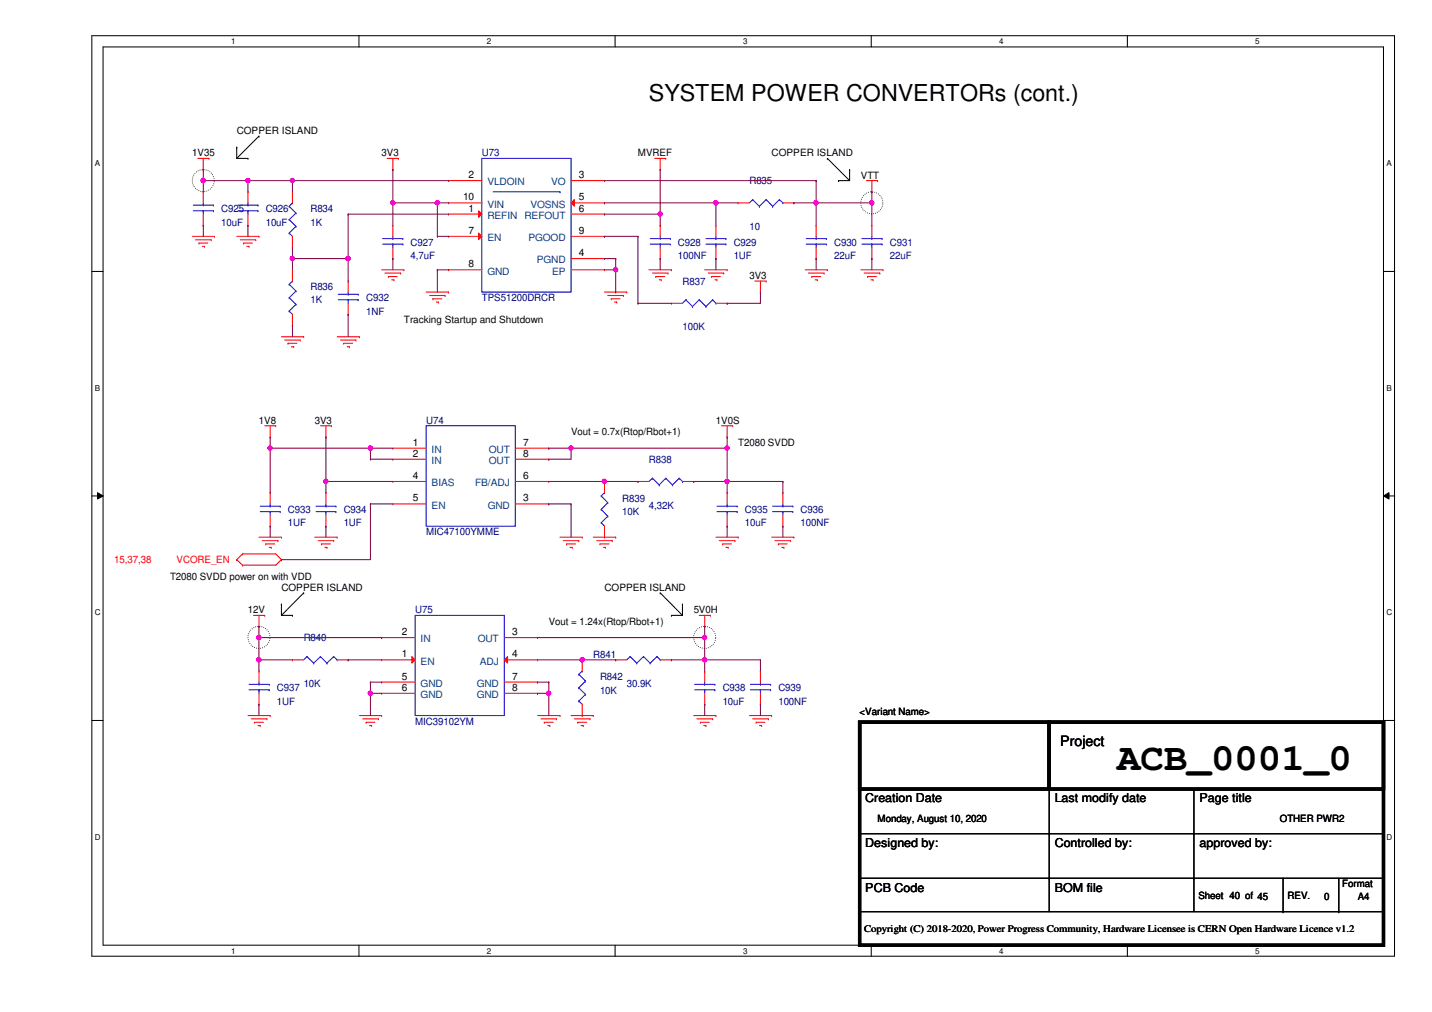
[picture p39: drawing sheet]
<svg xmlns="http://www.w3.org/2000/svg" width="297mm" height="210mm" viewBox="0 0 297 210" stroke-linecap="round" stroke-linejoin="round" font-family="sans-serif">
<defs><g id="words">
<text font-size="8.1" x="231.7" y="159.8">ACB_0001_0</text>
<text font-size="4.8" x="134.6" y="21">SYSTEM POWER CONVERTORs (cont.)</text>
<text font-size="3" x="219.9" y="154.8">Project</text>
<g font-size="2.5">
<text x="179.5" y="166.4">Creation Date</text>
<text x="218.8" y="166.4">Last modify date</text>
<text x="248.8" y="166.4">Page title</text>
<text x="179.5" y="175.7">Designed by:</text>
<text x="218.8" y="175.7">Controlled by:</text>
<text x="248.8" y="175.7">approved by:</text>
<text x="179.5" y="184.9">PCB Code</text>
<text x="218.8" y="184.9">BOM file</text>
</g>
<g font-size="2.1">
<text x="49.1" y="27.8">COPPER ISLAND</text>
<text x="39.9" y="32.4">1V35</text>
<text x="79.2" y="32.4">3V3</text>
<text x="132.3" y="32.4">MVREF</text>
<text x="160.1" y="32.4">COPPER ISLAND</text>
<text x="96.1" y="41.6">10</text>
<text x="97.2" y="37">2</text>
<text x="120.1" y="37">3</text>
<text x="120.1" y="41.6">5</text>
<text x="178.6" y="37.1">VTT</text>
<text x="97.2" y="43.9">1</text>
<text x="120.1" y="43.9">6</text>
<text x="97.2" y="48.5">7</text>
<text x="120.1" y="53.1">4</text>
<text x="120.1" y="48.5">9</text>
<text x="97.2" y="55.5">8</text>
<text x="155.4" y="57.9">3V3</text>
<text x="83.8" y="67.1">Tracking Startup and Shutdown</text>
<text x="53.7" y="87.9">1V8</text>
<text x="65.3" y="87.9">3V3</text>
<text x="148.5" y="87.9">1V0S</text>
<text x="85.6" y="92.5">1</text>
<text x="85.6" y="94.7">2</text>
<text x="108.5" y="94.7">8</text>
<text x="108.5" y="92.5">7</text>
<text x="118.4" y="90.2">Vout = 0.7x(Rtop/Rbot+1)</text>
<text x="153.1" y="92.5">T2080 SVDD</text>
<text x="85.6" y="99.4">4</text>
<text x="108.5" y="99.4">6</text>
<text x="85.6" y="104">5</text>
<text x="108.5" y="104">3</text>
<text x="35.3" y="120.3">T2080 SVDD power on with VDD</text>
<text x="58.4" y="122.6">COPPER ISLAND</text>
<text x="125.4" y="122.6">COPPER ISLAND</text>
<text x="51.4" y="127.2">12V</text>
<text x="83.4" y="131.7">2</text>
<text x="106.2" y="131.7">3</text>
<text x="113.8" y="129.5">Vout = 1.24x(Rtop/Rbot+1)</text>
<text x="143.9" y="127.2">5V0H</text>
<text x="83.4" y="136.4">1</text>
<text x="106.2" y="136.4">4</text>
<text x="83.4" y="141">5</text>
<text x="83.4" y="143.3">6</text>
<text x="106.2" y="141">7</text>
<text x="106.2" y="143.3">8</text>
<text x="178.3" y="148.3">&lt;Variant Name&gt;</text>
<text x="182" y="170.4">Monday, August 10, 2020</text>
<text x="265.5" y="170.4">OTHER PWR2</text>
<text x="278.4" y="184.1">Format</text>
<text x="248.6" y="186.4">Sheet 40 of 45</text>
<text x="267.1" y="186.4">REV.</text>
<text x="274.7" y="186.6">0</text>
<text x="281.6" y="186.6">A4</text>
<text x="179.2" y="193.3">Copyright (C) 2018-2020, Power Progress Community, Hardware Licensee is CERN Open Hardware Licence v1.2</text>
</g>
<g font-size="2.1" fill="#000080">
<text x="99.9" y="32.4">U73</text>
<text x="155.4" y="38.2">R835</text>
<text x="45.9" y="44">C925</text>
<text x="45.9" y="46.8">10uF</text>
<text x="55.1" y="44">C926</text>
<text x="55.1" y="46.8">10uF</text>
<text x="64.4" y="44">R834</text>
<text x="64.4" y="46.8">1K</text>
<text x="155.4" y="47.7">10</text>
<text x="85.2" y="50.9">C927</text>
<text x="85.2" y="53.7">4,7uF</text>
<text x="140.6" y="50.9">C928</text>
<text x="140.6" y="53.7">100NF</text>
<text x="152.2" y="50.9">C929</text>
<text x="152.2" y="53.7">1UF</text>
<text x="173" y="50.9">C930</text>
<text x="173" y="53.7">22uF</text>
<text x="184.6" y="50.9">C931</text>
<text x="184.6" y="53.7">22uF</text>
<text x="141.6" y="59">R837</text>
<text x="64.4" y="60.2">R836</text>
<text x="64.4" y="62.9">1K</text>
<text x="75.9" y="62.5">C932</text>
<text x="75.9" y="65.3">1NF</text>
<text x="99.9" y="62.5">TPS51200DRCR</text>
<text x="141.6" y="68.5">100K</text>
<text x="88.4" y="87.9">U74</text>
<text x="134.6" y="96">R838</text>
<text x="59.7" y="106.4">C933</text>
<text x="71.3" y="106.4">C934</text>
<text x="129.1" y="104.1">R839</text>
<text x="129.1" y="106.9">10K</text>
<text x="134.6" y="105.5">4,32K</text>
<text x="154.5" y="106.4">C935</text>
<text x="166.1" y="106.4">C936</text>
<text x="59.7" y="109.2">1UF</text>
<text x="71.3" y="109.2">1UF</text>
<text x="88.4" y="111">MIC47100YMME</text>
<text x="154.5" y="109.2">10uF</text>
<text x="166.1" y="109.2">100NF</text>
<text x="86.1" y="127.2">U75</text>
<text x="63" y="133">R840</text>
<text x="123.1" y="136.4">R841</text>
<text x="57.4" y="143.4">C937</text>
<text x="63" y="142.5">10K</text>
<text x="124.5" y="141.1">R842</text>
<text x="124.5" y="143.8">10K</text>
<text x="130" y="142.5">30.9K</text>
<text x="149.9" y="143.4">C938</text>
<text x="161.5" y="143.4">C939</text>
<text x="57.4" y="146.2">1UF</text>
<text x="149.9" y="146.2">10uF</text>
<text x="161.5" y="146.2">100NF</text>
<text x="86.1" y="150.3">MIC39102YM</text>
</g>
<g font-size="2.1" fill="#004080">
<text x="101.1" y="38.4">VLDOIN</text>
<text x="114.3" y="38.4">VO</text>
<text x="101.1" y="45.4">REFIN REFOUT</text>
<text x="101.1" y="43.1">VIN</text>
<text x="110" y="43.1">VOSNS</text>
<text x="101.1" y="50">EN</text>
<text x="109.6" y="50">PGOOD</text>
<text x="101.1" y="56.9">GND</text>
<text x="111.3" y="54.6">PGND</text>
<text x="114.5" y="56.9">EP</text>
<text x="89.5" y="93.9">IN</text>
<text x="101.4" y="93.9">OUT</text>
<text x="89.5" y="96.2">IN</text>
<text x="89.5" y="100.8">BIAS</text>
<text x="98.6" y="100.8">FB/ADJ</text>
<text x="101.4" y="96.2">OUT</text>
<text x="89.5" y="105.5">EN</text>
<text x="101.2" y="105.5">GND</text>
<text x="87.2" y="137.8">EN</text>
<text x="87.2" y="133.2">IN</text>
<text x="99.1" y="133.2">OUT</text>
<text x="99.5" y="137.8">ADJ</text>
<text x="87.2" y="142.5">GND</text>
<text x="98.9" y="142.5">GND</text>
<text x="87.2" y="144.8">GND</text>
<text x="98.9" y="144.8">GND</text>
</g>
<g font-size="2.1" fill="#f00">
<text x="23.7" y="116.8">15,37,38</text>
<text x="36.6" y="116.8">VCORE_EN</text>
</g>
<g font-size="1.7">
<text x="47.9" y="9.1">1</text>
<text x="101" y="9.1">2</text>
<text x="154.1" y="9.1">3</text>
<text x="207.3" y="9.1">4</text>
<text x="260.4" y="9.1">5</text>
<text x="19.6" y="34.5">A</text>
<text x="287.6" y="34.5">A</text>
<text x="19.6" y="81.1">B</text>
<text x="287.6" y="81.1">B</text>
<text x="19.6" y="127.6">C</text>
<text x="287.6" y="127.6">C</text>
<text x="19.6" y="174.2">D</text>
<text x="287.6" y="174.2">D</text>
<text x="47.9" y="197.8">1</text>
<text x="101" y="197.8">2</text>
<text x="154.1" y="197.8">3</text>
<text x="207.3" y="197.8">4</text>
<text x="260.4" y="197.8">5</text>
</g>
</g></defs>
<path d="M19.1 7.4h270.2v190.9h-270.2zM21.4 9.7h265.6v186.3h-265.6z" fill="none" stroke="#000" stroke-width=".21"/>
<g fill="#fff">
<path d="M47.9 7.7h1v1.8h-1z"/>
<path d="M47.9 196.3h1v1.9h-1z"/>
</g>
<path d="M74.5 7.4v2.3M74.5 196v2.4" fill="none" stroke="#000" stroke-width=".21"/>
<g fill="#fff">
<path d="M101 7.7h.9v1.8h-.9z"/>
<path d="M101 196.3h.9v1.9h-.9z"/>
</g>
<path d="M127.6 7.4v2.3M127.6 196v2.4" fill="none" stroke="#000" stroke-width=".21"/>
<g fill="#fff">
<path d="M154.1 7.7h1v1.8h-1z"/>
<path d="M154.1 196.3h1v1.9h-1z"/>
</g>
<path d="M180.7 7.4v2.3M180.7 196v2.4" fill="none" stroke="#000" stroke-width=".21"/>
<g fill="#fff">
<path d="M207.3 7.7h.9v1.8h-.9z"/>
<path d="M207.3 196.3h.9v1.9h-.9z"/>
</g>
<path d="M233.8 7.4v2.3M233.8 196v2.4" fill="none" stroke="#000" stroke-width=".21"/>
<g fill="#fff">
<path d="M260.4 7.7h.9v1.8h-.9z"/>
<path d="M260.4 196.3h.9v1.9h-.9z"/>
<path d="M19.6 33h1.1v1.9h-1.1z"/>
<path d="M287.6 33h1.1v1.9h-1.1z"/>
<path d="M19.6 79.6h1.1v1.8h-1.1z"/>
<path d="M287.6 79.6h1.1v1.8h-1.1z"/>
</g>
<path d="M19.1 56.3h2.3M287 56.3h2.3" fill="none" stroke="#000" stroke-width=".21"/>
<g fill="#fff">
<path d="M19.6 126.2h1.2v1.8h-1.2z"/>
<path d="M287.6 126.2h1.2v1.8h-1.2z"/>
</g>
<path d="M19.1 102.9h2.3M20.2 102.2l1.2 .7-1.2 .6zM287 102.9l1.1-.7v1.3zM287 102.9h2.3" fill="none" stroke="#000" stroke-width=".21"/>
<path d="M20.2 102.2l1.2 .7-1.2 .6zM287 102.9l1.1-.7v1.3z" fill="#000"/>
<g fill="#fff">
<path d="M19.6 172.7h1.2v1.9h-1.2z"/>
<path d="M287.6 172.7h1.2v1.9h-1.2z"/>
</g>
<g fill="none" stroke="#000" stroke-width=".21">
<path d="M49.1 30.5h.1M49.1 32.9h2.3M49.1 30.5v2.4M51.4 32.9h.1M53.7 28.2h.1M53.7 28.2l-4.6 4.7M171.6 32.9h.1M171.6 32.9l4.6 4.6M173.9 37.5h.1M173.9 37.5h2.3M176.2 35.2h.1M176.2 35.2v2.3"/>
<path d="M58.4 125.3h.1M58.4 127.6h2.3M58.4 125.3v2.3M60.7 127.6h.1M63 123h.1M63 123l-4.6 4.6M136.9 123h.1M136.9 123l4.7 4.6M139.3 127.6h.1M139.3 127.6h2.3M141.6 125.3h.1M141.6 125.3v2.3"/>
<path d="M19.1 149.4h2.3M178.3 149.8h11.6M189.9 149.8h.1M287 149.4h2.3M178.3 172.9h108.7M217.6 172.9h.1M217.6 163.7v18.5M247.7 172.9h.1M247.7 163.7v18.5M287 172.9h.1M178.3 182.2h108.7M217.6 182.2h.1"/>
<path d="M217.6 182.2v6.9h-39.3M247.7 182.2h.1M247.7 182.2v6.9h-30.1M247.7 189.1h39.3M266.1 189.1h.1M266.1 182.2v6.9M277.7 189.1h.1M277.7 182.2v6.9M287 182.2h.1M287 189.1h.1"/>
</g>
<g fill="none" stroke="#000" stroke-width=".21" stroke-dasharray="0 .4">
<circle cx="42.2" cy="37.5" r="2.29"/>
<circle cx="180.8" cy="42.1" r="2.29"/>
<circle cx="53.7" cy="132.2" r="2.29"/>
<circle cx="146.2" cy="132.2" r="2.29"/>
</g>
<g fill="none" stroke="#f00" stroke-width=".21">
<path d="M41 32.9h2.3M42.2 35.2h.1M42.2 39.8h.1M42.2 32.9v2.3M42.2 39.8v2.3M43.3 32.9h.1M80.3 32.9h2.3M81.5 35.2h.1M81.5 32.9v2.3M82.6 32.9h.1M135.8 32.9h2.3M136.9 35.2h.1"/>
<path d="M136.9 32.9v2.3M138.1 32.9h.1M179.7 37.5h2.3M180.8 39.8h.1M180.8 37.5v2.3M182 37.5h.1M39.9 49h4.6M40.6 49.7h3.2M41.3 50.4h.1M41.3 50.4h1.8M42 51.1h.4M42.2 46.7h.1"/>
<path d="M42.2 44.4v2.3M42.4 51.1h.1M43.8 49.7h.1M44.5 49h.1M49.1 49h4.6M49.8 49.7h3.2M50.5 50.4h.1M50.5 50.4h1.9M51.2 51.1h.4M51.6 51.1h.1M53 49.7h.1M53.7 49h.1"/>
<path d="M79.2 56h4.6M79.8 56.6h3.3M80.6 57.4h.1M80.6 57.4h1.8M81.2 58h.5M81.7 58h.1M83.1 56.6h.1M83.8 56h.1M134.6 56h4.7M135.3 56.6h3.3M136 57.4h.1M136 57.4h1.9"/>
<path d="M136.7 58h.5M136.9 46.7h.1M136.9 53.6h.1M136.9 46.7v2.3M136.9 51.3v2.3M137.2 58h.1M138.6 56.6h.1M139.3 56h.1M146.2 56h4.6M146.9 56.6h3.2M147.6 57.4h.1M147.6 57.4h1.8"/>
<path d="M148.3 58h.4M148.7 58h.1M150.1 56.6h.1M150.8 56h.1M153.1 42.1h.1M153.1 42.1h2.3M156.6 58.3h2.3M157.7 58.3v2.3M158.9 58.3h.1M162.4 42.1h2.3M164.7 42.1h.1M167 56h4.6"/>
<path d="M167.7 56.6h3.2M168.4 57.4h.1M168.4 57.4h1.8M169.1 58h.4M169.5 58h.1M170.9 56.6h.1M171.6 56h.1M178.6 56h4.6M179.2 56.6h3.3M180 57.4h.1M180 57.4h1.8M180.6 58h.5"/>
<path d="M181.1 58h.1M182.5 56.6h.1M183.2 56h.1M58.4 69.8h4.6M59.1 70.5h3.2M59.7 71.2h.1M59.7 71.2h1.9M60.5 71.9h.4M60.9 71.9h.1M62.3 70.5h.1M63 69.8h.1M69.9 69.8h4.6"/>
<path d="M70.6 70.5h3.2M71.3 71.2h.1M71.3 71.2h1.9M72 71.9h.5M72.5 71.9h.1M73.8 70.5h.1M74.5 69.8h.1M88.4 60.6h4.6M89.1 61.3h3.2M89.8 62h.1M89.8 62h1.9M90.5 62.7h.4"/>
<path d="M90.9 62.7h.1M92.3 61.3h.1M93 60.6h.1M125.4 60.6h4.6M126.1 61.3h3.2M126.8 62h.1M126.8 62h1.8M127.5 62.7h.4M127.9 62.7h.1M129.3 61.3h.1M130 60.6h.1M157.7 60.6h.1"/>
<path d="M54.9 88.3h2.3M56 90.6h.1M56 88.3v2.3M57.2 88.3h.1M66.5 88.3h2.2M67.6 90.6h.1M67.6 88.3v2.3M68.7 88.3h.1M125.4 99.9h.1M125.4 99.9v2.3M149.6 88.3h2.4M150.8 90.6h.1"/>
<path d="M150.8 88.3v2.3M152 88.3h.1M49.1 116.1h.1M49.1 116.1l1.2 1.1M50.3 114.9h.1M50.3 117.2h.1M50.3 114.9l-1.2 1.2M50.3 114.9h6.9l1.2 1.2M53.7 111.4h4.7M54.4 112.1h3.3M55.1 112.8h.1M55.1 112.8h1.9"/>
<path d="M55.8 113.5h.5M56.3 113.5h.1M57.7 112.1h.1M58.4 111.4h.1M58.4 116.1h.1M58.4 116.1l-1.2 1.1h-6.9M65.3 111.4h4.6M66 112.1h3.2M66.7 112.8h.1M66.7 112.8h1.8M67.4 113.5h.4M67.8 113.5h.1"/>
<path d="M69.2 112.1h.1M69.9 111.4h.1M116.2 111.4h4.6M116.8 112.1h3.3M117.5 112.8h.1M117.5 112.8h1.9M118.2 113.5h.5M118.7 113.5h.1M120.1 112.1h.1M120.8 111.4h.1M123.1 111.4h4.6M123.8 112.1h3.2"/>
<path d="M124.5 112.8h.1M124.5 112.8h1.8M125.2 113.5h.4M125.4 111.4h.1M125.4 109.1v2.3M125.6 113.5h.1M127 112.1h.1M127.7 111.4h.1M148.5 111.4h4.6M149.2 112.1h3.2M149.9 112.8h.1M149.9 112.8h1.8"/>
<path d="M150.6 113.5h.4M150.8 102.2h.1M150.8 109.1h.1M150.8 102.2v2.3M150.8 106.8v2.3M151 113.5h.1M152.4 112.1h.1M153.1 111.4h.1M160.1 111.4h4.6M160.7 112.1h3.3M161.5 112.8h.1M161.5 112.8h1.8"/>
<path d="M162.1 113.5h.5M162.6 113.5h.1M164 112.1h.1M164.7 111.4h.1M52.6 127.6h2.3M53.7 129.9h.1M53.7 127.6v2.3M54.9 127.6h.1M145 127.6h2.4M146.2 129.9h.1M146.2 127.6v2.3M147.4 127.6h.1"/>
<path d="M157.7 139.2h.1M157.7 139.2v2.3M51.4 148.4h4.6M52.1 149.1h3.3M52.8 149.8h.1M52.8 149.8h1.9M53.5 150.5h.5M54 150.5h.1M55.4 149.1h.1M56 148.4h.1M74.5 148.4h4.7M75.2 149.1h3.3"/>
<path d="M75.9 149.8h.1M75.9 149.8h1.9M76.6 150.5h.5M77.1 150.5h.1M78.5 149.1h.1M79.2 148.4h.1M111.5 148.4h4.7M112.2 149.1h3.2M112.9 149.8h.1M112.9 149.8h1.9M113.6 150.5h.4M114 150.5h.1"/>
<path d="M115.4 149.1h.1M116.2 148.4h.1M118.4 148.4h4.7M119.2 149.1h3.2M119.8 149.8h.1M119.8 149.8h1.9M120.5 150.5h.5M121 150.5h.1M122.4 149.1h.1M123.1 148.4h.1M143.9 148.4h4.6M144.6 149.1h3.2"/>
<path d="M145.3 149.8h.1M145.3 149.8h1.8M146 150.5h.4M146.4 150.5h.1M147.8 149.1h.1M148.5 148.4h.1M155.4 148.4h4.7M156.1 149.1h3.3M156.8 149.8h.1M156.8 149.8h1.9M157.5 150.5h.5M157.7 146.1h.1"/>
<path d="M157.7 143.8v2.3M158 150.5h.1M159.4 149.1h.1M160.1 148.4h.1"/>
</g>
<path d="M178.3 149.8h39.3v13.9h-39.3zM178.3 149.8h108.7v46.2h-108.7zM217.6 149.8h69.4v13.9h-69.4z" fill="none" stroke="#000" stroke-width=".68"/>
<g fill="none" stroke="#00f" stroke-width=".21">
<path d="M40.1 43.7h4.2M40.1 42.5h4.2M42.2 42.5h.1M42.2 43.7h.1M42.2 42.1v.4M42.2 43.7v.7M44.3 43.7h.1M44.3 42.5h.1M134.9 50.6h4.1M134.9 49.5h4.1M136.9 49.5h.1M136.9 50.6h.1"/>
<path d="M136.9 49v.5M136.9 50.6v.7M139 50.6h.1M139 49.5h.1M156.1 41.4h.1M156.1 41.4l-.7 .7M156.1 41.4l1.4 1.4M157.5 42.8h.1M158.9 41.4h.1M158.9 41.4l-1.4 1.4M158.9 41.4l1.4 1.4M160.3 42.8h.1"/>
<path d="M161.7 41.4h.1M161.7 41.4l-1.4 1.4M161.7 41.4l.7 .7M162.4 42.1h.1M124.7 108.4h.1M124.7 105.7h.1M124.7 102.9h.1M124.7 108.4l.7 .7M124.7 105.7l1.4 1.4M124.7 102.9l1.4 1.4M125.4 102.2h.1M125.4 102.2l-.7 .7"/>
<path d="M126.1 107.1h.1M126.1 104.3h.1M126.1 107.1l-1.4 1.3M126.1 104.3l-1.4 1.4M148.7 106.1h4.2M148.7 105h4.2M150.8 105h.1M150.8 106.1h.1M150.8 104.5v.5M150.8 106.1v.7M152.9 106.1h.1M152.9 105h.1"/>
<path d="M86.1 127.6h18.5v20.8h-18.5zM155.7 143.1h4.2M155.7 141.9h4.2M157.7 141.9h.1M157.7 143.1h.1M157.7 141.5v.4M157.7 143.1v.7M159.9 143.1h.1M159.9 141.9h.1"/>
</g>
<path d="M85.4 136.2l.7 .7-.7 .6z" fill="#f00"/>
<path d="M79.2 136.9h.1M79.2 132.2h.1M79.2 136.9h6.9M79.2 132.2h6.9M85.4 136.2l.7 .7-.7 .6zM104.6 132.2h6.9M111.5 132.2h.1" fill="none" stroke="#f00" stroke-width=".21"/>
<path d="M105.3 136.2v1.3l-.7-.6z" fill="#f00"/>
<g fill="none" stroke="#f00" stroke-width=".21">
<path d="M51.4 39.8h.1M51.4 39.8v2.3M60.7 39.8h.1M60.7 39.8v2.3M51.4 46.7h.1M51.4 44.4v2.3M60.7 51.3h.1M60.7 56h.1M60.7 49v2.3M60.7 56v2.3M148.5 46.7h.1M148.5 53.6h.1"/>
<path d="M148.5 46.7v2.3M148.5 51.3v2.3M169.3 46.7h.1M169.3 53.6h.1M169.3 46.7v2.3M169.3 51.3v2.3M60.7 67.5h.1M60.7 65.2v2.3M81.5 93h.1M81.5 95.2h.1M81.5 99.9h.1M81.5 99.9h6.9"/>
<path d="M81.5 95.2h6.9M81.5 93h6.9M106.9 99.9h6.9M106.9 95.2h6.9M106.9 93h6.9M113.8 95.2h.1M113.8 93h.1M113.8 99.9h.1M132.3 99.9h.1M132.3 99.9h2.3M141.6 99.9h2.3M143.9 99.9h.1"/>
<path d="M56 102.2h.1M56 109.1h.1M56 102.2v2.3M56 106.8v2.3M81.5 104.5h.1M81.5 104.5h6.9M106.9 104.5h6.9M113.8 104.5h.1M53.7 139.2h.1M53.7 139.2v2.3M60.7 136.9h.1M60.7 136.9h2.3"/>
<path d="M69.9 136.9h2.3M72.2 136.9h.1M104.6 136.9h6.9M105.3 136.2v1.3l-.7-.6zM111.5 136.9h.1M127.7 136.9h.1M127.7 136.9h2.3M136.9 136.9h2.4M139.3 136.9h.1M53.7 146.1h.1M53.7 143.8v2.3M79.2 141.5h.1"/>
<path d="M79.2 143.8h.1M79.2 141.5h6.9M79.2 143.8h6.9M104.6 141.5h6.9M104.6 143.8h6.9M111.5 141.5h.1M111.5 143.8h.1"/>
</g>
<g fill="none" stroke="#00f" stroke-width=".21">
<path d="M99.9 32.9h18.5v27.7h-18.5zM102.3 39.8h13.9M116.2 39.8h.1M49.4 43.7h4.1M49.4 42.5h4.1M51.4 42.5h.1M51.4 43.7h.1M51.4 42.1v.4M51.4 43.7v.7M53.5 43.7h.1M53.5 42.5h.1M60 48.3h.1"/>
<path d="M60 45.6h.1M60 42.8h.1M60 59h.1M60 48.3l.7 .7M60 45.6l1.4 1.3M60 42.8l1.4 1.4M60 59l1.4 1.4M60.7 42.1h.1M60.7 58.3h.1M60.7 42.1l-.7 .7M60.7 58.3l-.7 .7M61.4 46.9h.1"/>
<path d="M61.4 44.2h.1M61.4 46.9l-1.4 1.4M61.4 44.2l-1.4 1.4M146.4 50.6h4.2M146.4 49.5h4.2M148.5 49.5h.1M148.5 50.6h.1M148.5 49v.5M148.5 50.6v.7M150.6 50.6h.1M150.6 49.5h.1M167.2 50.6h4.2"/>
<path d="M167.2 49.5h4.2M169.3 49.5h.1M169.3 50.6h.1M169.3 49v.5M169.3 50.6v.7M171.4 50.6h.1M171.4 49.5h.1M60 64.5h.1M60 61.8h.1M60 64.5l.7 .7M60 61.8l1.4 1.3M61.4 63.1h.1"/>
<path d="M61.4 60.4h.1M61.4 63.1l-1.4 1.4M61.4 60.4l-1.4 1.4M88.4 88.3h18.5v20.8h-18.5zM135.3 99.2h.1M135.3 99.2l-.7 .7M135.3 99.2l1.4 1.4M138.1 99.2h.1M138.1 99.2l-1.4 1.4M138.1 99.2l1.4 1.4M140.9 99.2h.1M140.9 99.2l-1.4 1.4"/>
<path d="M140.9 99.2l.7 .7M141.6 99.9h.1M54 106.1h4.1M54 105h4.1M56 105h.1M56 106.1h.1M56 104.5v.5M56 106.1v.7M58.1 106.1h.1M58.1 105h.1M136.7 100.6h.1M139.5 100.6h.1"/>
<path d="M63.7 136.2h.1M63.7 136.2l-.7 .7M63.7 136.2l1.4 1.3M65.1 137.5h.1M66.5 136.2h.1M66.5 136.2l-1.4 1.3M66.5 136.2l1.3 1.3M67.8 137.5h.1M69.2 136.2h.1M69.2 136.2l-1.4 1.3M69.2 136.2l.7 .7M69.9 136.9h.1"/>
<path d="M130.7 136.2h.1M130.7 136.2l-.7 .7M130.7 136.2l1.4 1.3M132.1 137.5h.1M133.5 136.2h.1M133.5 136.2l-1.4 1.3M133.5 136.2l1.4 1.3M134.9 137.5h.1M136.3 136.2h.1M136.3 136.2l-1.4 1.3M136.3 136.2l.6 .7M136.9 136.9h.1"/>
<path d="M51.6 143.1h4.2M51.6 141.9h4.2M53.7 141.9h.1M53.7 143.1h.1M53.7 141.5v.4M53.7 143.1v.7M55.8 143.1h.1M55.8 141.9h.1"/>
</g>
<path d="M99.3 43.7l.6 .7-.6 .7z" fill="#f00"/>
<path d="M93 37.5h.1M93 37.5h6.9M118.4 37.5h7M125.4 37.5h.1M93 44.4h.1M93 44.4h6.9M99.3 43.7l.6 .7-.6 .7zM118.4 53.6h7M125.4 53.6h.1" fill="none" stroke="#f00" stroke-width=".21"/>
<path d="M119.1 41.4v1.4l-.7-.7z" fill="#f00"/>
<path d="M118.4 42.1h7M118.4 44.4h7M119.1 41.4v1.4l-.7-.7zM125.4 42.1h.1M125.4 44.4h.1" fill="none" stroke="#f00" stroke-width=".21"/>
<path d="M99.3 48.3l.6 .7-.6 .7z" fill="#f00"/>
<g fill="none" stroke="#f00" stroke-width=".21">
<path d="M72.2 58.3h.1M72.2 58.3v2.3M81.5 46.7h.1M81.5 53.6h.1M81.5 46.7v2.3M81.5 51.3v2.3M93 49h.1M93 56h.1M93 42.1h.1M93 49h6.9M93 56h6.9M93 42.1h6.9"/>
<path d="M99.3 48.3l.6 .7-.6 .7zM118.4 49h7M118.4 56h7M125.4 49h.1M125.4 56h.1M180.8 46.7h.1M180.8 53.6h.1M180.8 46.7v2.3M180.8 51.3v2.3M72.2 65.2h.1M72.2 62.9v2.3M139.3 62.9h.1"/>
<path d="M139.3 62.9h2.3M148.5 62.9h2.3M150.8 62.9h.1M67.6 102.2h.1M67.6 109.1h.1M67.6 102.2v2.3M67.6 106.8v2.3M162.4 102.2h.1M162.4 109.1h.1M162.4 102.2v2.3M162.4 106.8v2.3M120.8 136.9h.1"/>
<path d="M120.8 136.9v2.3M146.2 139.2h.1M146.2 139.2v2.3M120.8 148.4h.1M120.8 146.1v2.3M146.2 146.1h.1M146.2 143.8v2.3"/>
</g>
<g fill="none" stroke="#00f" stroke-width=".21">
<path d="M79.4 50.6h4.2M79.4 49.5h4.2M81.5 49.5h.1M81.5 50.6h.1M81.5 49v.5M81.5 50.6v.7M83.6 50.6h.1M83.6 49.5h.1M178.8 50.6h4.2M178.8 49.5h4.2M180.8 49.5h.1M180.8 50.6h.1"/>
<path d="M180.8 49v.5M180.8 50.6v.7M183 50.6h.1M183 49.5h.1M70.1 62.2h4.2M70.1 61h4.2M72.2 61h.1M72.2 62.2h.1M72.2 60.6v.4M72.2 62.2v.7M74.3 62.2h.1M74.3 61h.1"/>
<path d="M142.3 62.2h.1M142.3 62.2l-.7 .7M142.3 62.2l1.3 1.4M143.6 63.6h.1M145 62.2h.1M145 62.2l-1.4 1.4M145 62.2l1.4 1.4M146.4 63.6h.1M147.8 62.2h.1M147.8 62.2l-1.4 1.4M147.8 62.2l.7 .7M148.5 62.9h.1"/>
<path d="M65.5 106.1h4.2M65.5 105h4.2M67.6 105h.1M67.6 106.1h.1M67.6 104.5v.5M67.6 106.1v.7M69.7 106.1h.1M69.7 105h.1M160.3 106.1h4.2M160.3 105h4.2M162.4 105h.1M162.4 106.1h.1"/>
<path d="M162.4 104.5v.5M162.4 106.1v.7M164.5 106.1h.1M164.5 105h.1M120.1 139.9h.1M120.1 139.9l1.4 1.4M120.8 139.2h.1M120.8 139.2l-.7 .7M120.1 145.4h.1M120.1 142.7h.1M120.1 145.4l.7 .7M120.1 142.7l1.4 1.3"/>
<path d="M121.5 144h.1M121.5 141.3h.1M121.5 144l-1.4 1.4M121.5 141.3l-1.4 1.4M144.1 143.1h4.2M144.1 141.9h4.2M146.2 141.9h.1M146.2 143.1h.1M146.2 141.5v.4M146.2 143.1v.7M148.3 143.1h.1M148.3 141.9h.1"/>
</g>
<path d="M60.7 37.5h.1M60.7 37.5h32.3" fill="none" stroke="#800040" stroke-width=".21"/>
<circle cx="60.6" cy="37.4" r=".45" fill="#f0f"/>
<circle cx="60.6" cy="37.4" r=".45" fill="none" stroke="#f0f" stroke-width=".21"/>
<path d="M72.2 53.6h.1M72.2 53.6v4.7" fill="none" stroke="#800040" stroke-width=".21"/>
<circle cx="72.2" cy="53.6" r=".45" fill="#f0f"/>
<circle cx="72.2" cy="53.6" r=".45" fill="none" stroke="#f0f" stroke-width=".21"/>
<path d="M136.9 35.2h.1M136.9 35.2v9.2h-11.5M125.4 44.4h.1M136.9 53.6h.1M136.9 53.6v2.4M72.2 65.2h.1M72.2 65.2v4.6" fill="none" stroke="#800040" stroke-width=".21"/>
<circle cx="136.9" cy="44.4" r=".45" fill="#f0f"/>
<circle cx="136.9" cy="44.4" r=".45" fill="none" stroke="#f0f" stroke-width=".21"/>
<path d="M136.9 44.4h.1M136.9 44.4v2.3M148.5 53.6h.1M148.5 42.1h.1M148.5 42.1v4.6M148.5 53.6v2.4M148.5 42.1h4.6" fill="none" stroke="#800040" stroke-width=".21"/>
<circle cx="148.5" cy="42.1" r=".45" fill="#f0f"/>
<circle cx="148.5" cy="42.1" r=".45" fill="none" stroke="#f0f" stroke-width=".21"/>
<g fill="none" stroke="#800040" stroke-width=".21">
<path d="M125.4 37.5h43.9M169.3 37.5h.1M169.3 37.5v9.2M125.4 42.1h.1M125.4 42.1h23.1M164.7 42.1h.1M164.7 42.1h16.1M169.3 53.6h.1M169.3 42.1h.1M169.3 53.6v2.4M180.8 53.6h.1M180.8 42.1h.1"/>
<path d="M180.8 42.1v4.6M180.8 53.6v2.4"/>
</g>
<circle cx="180.8" cy="42.1" r=".45" fill="#f0f"/>
<circle cx="180.8" cy="42.1" r=".45" fill="none" stroke="#f0f" stroke-width=".21"/>
<circle cx="169.3" cy="42.1" r=".45" fill="#f0f"/>
<circle cx="169.3" cy="42.1" r=".45" fill="none" stroke="#f0f" stroke-width=".21"/>
<g fill="none" stroke="#800040" stroke-width=".21">
<path d="M42.2 37.5h.1M42.2 37.5v2.3M180.8 39.8h.1M180.8 39.8v2.3M42.2 46.7h.1M42.2 46.7v2.3M125.4 49h.1M125.4 49h6.9M132.3 49h.1M132.3 49v13.9M132.3 62.9h.1M132.3 62.9h7"/>
<path d="M150.8 62.9h.1M157.7 60.6h.1M157.7 60.6v2.3h-6.9"/>
</g>
<circle cx="42.1" cy="37.4" r=".45" fill="#f0f"/>
<circle cx="42.1" cy="37.4" r=".45" fill="none" stroke="#f0f" stroke-width=".21"/>
<path d="M51.4 37.5h.1M51.4 37.5h9.3" fill="none" stroke="#800040" stroke-width=".21"/>
<circle cx="51.4" cy="37.4" r=".45" fill="#f0f"/>
<circle cx="51.4" cy="37.4" r=".45" fill="none" stroke="#f0f" stroke-width=".21"/>
<g fill="none" stroke="#800040" stroke-width=".21">
<path d="M42.2 35.2h.1M42.2 37.5h.1M42.2 35.2v2.3M42.2 37.5h9.2M81.5 35.2h.1M81.5 35.2v6.9M81.5 53.6h.1M81.5 42.1h.1M81.5 53.6v2.4M81.5 42.1h9.2M90.7 56h.1M90.7 56v4.6"/>
<path d="M90.7 56h2.3"/>
</g>
<circle cx="90.7" cy="42.1" r=".45" fill="#f0f"/>
<circle cx="90.7" cy="42.1" r=".45" fill="none" stroke="#f0f" stroke-width=".21"/>
<circle cx="81.5" cy="42.1" r=".45" fill="#f0f"/>
<circle cx="81.5" cy="42.1" r=".45" fill="none" stroke="#f0f" stroke-width=".21"/>
<g fill="none" stroke="#800040" stroke-width=".21">
<path d="M60.7 37.5h.1M60.7 37.5v2.3M60.7 51.3h.1M60.7 53.6h.1M60.7 51.3v4.7M72.2 44.4h.1M72.2 44.4h20.8M72.2 44.4v9.2h-11.5M81.5 42.1h.1M81.5 42.1v4.6M90.7 49h.1M90.7 42.1h.1"/>
<path d="M90.7 49h2.3M90.7 42.1v6.9M90.7 42.1h2.3"/>
</g>
<circle cx="60.6" cy="53.6" r=".45" fill="#f0f"/>
<circle cx="60.6" cy="53.6" r=".45" fill="none" stroke="#f0f" stroke-width=".21"/>
<path d="M51.4 37.5h.1M51.4 37.5v2.3M51.4 46.7h.1M51.4 46.7v2.3M60.7 67.5h.1M60.7 67.5v2.3M76.8 93h.1M76.8 93v2.2M76.8 93h4.7" fill="none" stroke="#800040" stroke-width=".21"/>
<circle cx="76.8" cy="92.9" r=".45" fill="#f0f"/>
<circle cx="76.8" cy="92.9" r=".45" fill="none" stroke="#f0f" stroke-width=".21"/>
<path d="M56 90.6h.1M56 90.6v2.4M76.8 95.2h.1M76.8 95.2h4.7M113.8 104.5h.1M113.8 104.5h4.6M118.4 104.5h.1M118.4 104.5v6.9" fill="none" stroke="#800040" stroke-width=".21"/>
<circle cx="56" cy="92.9" r=".45" fill="#f0f"/>
<circle cx="56" cy="92.9" r=".45" fill="none" stroke="#f0f" stroke-width=".21"/>
<path d="M67.6 99.9h.1M67.6 90.6h.1M67.6 90.6v11.6M67.6 99.9h13.9M56 109.1h.1M56 109.1v2.3M67.6 109.1h.1M67.6 109.1v2.3" fill="none" stroke="#800040" stroke-width=".21"/>
<circle cx="67.6" cy="99.8" r=".45" fill="#f0f"/>
<circle cx="67.6" cy="99.8" r=".45" fill="none" stroke="#f0f" stroke-width=".21"/>
<path d="M113.8 93h.1M113.8 93h4.6M113.8 99.9h11.6M125.4 99.9h.1M150.8 90.6h.1M150.8 90.6v2.4M150.8 109.1h.1M150.8 109.1v2.3" fill="none" stroke="#800040" stroke-width=".21"/>
<circle cx="125.4" cy="99.8" r=".45" fill="#f0f"/>
<circle cx="125.4" cy="99.8" r=".45" fill="none" stroke="#f0f" stroke-width=".21"/>
<path d="M113.8 95.2h.1M118.4 93h.1M118.4 93v2.2h-4.6M118.4 93h32.4M143.9 99.9h.1M143.9 99.9h6.9M150.8 93h.1M150.8 99.9h.1M150.8 93v9.2" fill="none" stroke="#800040" stroke-width=".21"/>
<circle cx="150.8" cy="92.9" r=".45" fill="#f0f"/>
<circle cx="150.8" cy="92.9" r=".45" fill="none" stroke="#f0f" stroke-width=".21"/>
<circle cx="118.4" cy="92.9" r=".45" fill="#f0f"/>
<circle cx="118.4" cy="92.9" r=".45" fill="none" stroke="#f0f" stroke-width=".21"/>
<g fill="none" stroke="#800040" stroke-width=".21">
<path d="M56 93h.1M56 93h20.8M56 93v9.2M150.8 99.9h.1M150.8 99.9h11.6M162.4 99.9h.1M162.4 99.9v2.3M58.4 116.1h.1M76.8 104.5h.1M76.8 104.5h4.7M76.8 104.5v11.6h-18.4M162.4 109.1h.1"/>
<path d="M162.4 109.1v2.3"/>
</g>
<circle cx="150.8" cy="99.8" r=".45" fill="#f0f"/>
<circle cx="150.8" cy="99.8" r=".45" fill="none" stroke="#f0f" stroke-width=".21"/>
<path d="M113.8 141.5h.1M113.8 143.8h.1M113.8 141.5v6.9" fill="none" stroke="#800040" stroke-width=".21"/>
<circle cx="113.8" cy="143.8" r=".45" fill="#f0f"/>
<circle cx="113.8" cy="143.8" r=".45" fill="none" stroke="#f0f" stroke-width=".21"/>
<path d="M76.8 141.5h.1M76.8 141.5v2.3M111.5 141.5h.1M111.5 143.8h.1M111.5 141.5h2.3M111.5 143.8h2.3" fill="none" stroke="#800040" stroke-width=".21"/>
<circle cx="76.8" cy="143.8" r=".45" fill="#f0f"/>
<circle cx="76.8" cy="143.8" r=".45" fill="none" stroke="#f0f" stroke-width=".21"/>
<path d="M53.7 136.9h.1M53.7 136.9h7M72.2 136.9h.1M72.2 136.9h7M76.8 143.8h.1M76.8 141.5h.1M76.8 143.8v4.6M76.8 143.8h2.4M76.8 141.5h2.4" fill="none" stroke="#800040" stroke-width=".21"/>
<circle cx="53.7" cy="136.8" r=".45" fill="#f0f"/>
<circle cx="53.7" cy="136.8" r=".45" fill="none" stroke="#f0f" stroke-width=".21"/>
<path d="M53.7 132.2h.1M53.7 132.2v4.7M53.7 132.2h25.5M79.2 132.2h.1" fill="none" stroke="#800040" stroke-width=".21"/>
<circle cx="53.7" cy="132.2" r=".45" fill="#f0f"/>
<circle cx="53.7" cy="132.2" r=".45" fill="none" stroke="#f0f" stroke-width=".21"/>
<path d="M53.7 129.9h.1M53.7 129.9v2.3M111.5 132.2h34.7M146.2 132.2h.1M53.7 146.1h.1M53.7 146.1v2.3" fill="none" stroke="#800040" stroke-width=".21"/>
<circle cx="146.1" cy="132.2" r=".45" fill="#f0f"/>
<circle cx="146.1" cy="132.2" r=".45" fill="none" stroke="#f0f" stroke-width=".21"/>
<g fill="none" stroke="#800040" stroke-width=".21">
<path d="M53.7 136.9h.1M53.7 136.9v2.3M111.5 136.9h9.3M120.8 136.9h.1M139.3 136.9h.1M139.3 136.9h18.4M146.2 129.9h.1M146.2 132.2h.1M146.2 136.9h.1M146.2 129.9v9.3M157.7 136.9h.1M157.7 136.9v2.3"/>
<path d="M146.2 146.1h.1M146.2 146.1v2.3M157.7 146.1h.1M157.7 146.1v2.3"/>
</g>
<circle cx="146.1" cy="136.8" r=".45" fill="#f0f"/>
<circle cx="146.1" cy="136.8" r=".45" fill="none" stroke="#f0f" stroke-width=".21"/>
<path d="M125.4 99.9h6.9M132.3 99.9h.1M120.8 136.9h6.9M127.7 136.9h.1" fill="none" stroke="#800040" stroke-width=".21"/>
<circle cx="120.7" cy="136.8" r=".45" fill="#f0f"/>
<circle cx="120.7" cy="136.8" r=".45" fill="none" stroke="#f0f" stroke-width=".21"/>
<path d="M125.4 53.6h2.3M125.4 56h2.3M127.7 53.6h.1M127.7 56h.1M127.7 53.6v7M127.7 60.6h.1" fill="none" stroke="#800040" stroke-width=".21"/>
<circle cx="127.7" cy="55.9" r=".45" fill="#f0f"/>
<circle cx="127.7" cy="55.9" r=".45" fill="none" stroke="#f0f" stroke-width=".21"/>
<circle cx="60.6" cy="37.4" r=".45" fill="#f0f"/>
<circle cx="60.6" cy="37.4" r=".45" fill="none" stroke="#f0f" stroke-width=".21"/>
<circle cx="72.2" cy="53.6" r=".45" fill="#f0f"/>
<circle cx="72.2" cy="53.6" r=".45" fill="none" stroke="#f0f" stroke-width=".21"/>
<circle cx="136.9" cy="44.4" r=".45" fill="#f0f"/>
<circle cx="136.9" cy="44.4" r=".45" fill="none" stroke="#f0f" stroke-width=".21"/>
<circle cx="148.5" cy="42.1" r=".45" fill="#f0f"/>
<circle cx="148.5" cy="42.1" r=".45" fill="none" stroke="#f0f" stroke-width=".21"/>
<circle cx="180.8" cy="42.1" r=".45" fill="#f0f"/>
<circle cx="180.8" cy="42.1" r=".45" fill="none" stroke="#f0f" stroke-width=".21"/>
<circle cx="169.3" cy="42.1" r=".45" fill="#f0f"/>
<circle cx="169.3" cy="42.1" r=".45" fill="none" stroke="#f0f" stroke-width=".21"/>
<circle cx="42.1" cy="37.4" r=".45" fill="#f0f"/>
<circle cx="42.1" cy="37.4" r=".45" fill="none" stroke="#f0f" stroke-width=".21"/>
<circle cx="51.4" cy="37.4" r=".45" fill="#f0f"/>
<circle cx="51.4" cy="37.4" r=".45" fill="none" stroke="#f0f" stroke-width=".21"/>
<circle cx="90.7" cy="42.1" r=".45" fill="#f0f"/>
<circle cx="90.7" cy="42.1" r=".45" fill="none" stroke="#f0f" stroke-width=".21"/>
<circle cx="81.5" cy="42.1" r=".45" fill="#f0f"/>
<circle cx="81.5" cy="42.1" r=".45" fill="none" stroke="#f0f" stroke-width=".21"/>
<circle cx="60.6" cy="53.6" r=".45" fill="#f0f"/>
<circle cx="60.6" cy="53.6" r=".45" fill="none" stroke="#f0f" stroke-width=".21"/>
<circle cx="76.8" cy="92.9" r=".45" fill="#f0f"/>
<circle cx="76.8" cy="92.9" r=".45" fill="none" stroke="#f0f" stroke-width=".21"/>
<circle cx="56" cy="92.9" r=".45" fill="#f0f"/>
<circle cx="56" cy="92.9" r=".45" fill="none" stroke="#f0f" stroke-width=".21"/>
<circle cx="67.6" cy="99.8" r=".45" fill="#f0f"/>
<circle cx="67.6" cy="99.8" r=".45" fill="none" stroke="#f0f" stroke-width=".21"/>
<circle cx="125.4" cy="99.8" r=".45" fill="#f0f"/>
<circle cx="125.4" cy="99.8" r=".45" fill="none" stroke="#f0f" stroke-width=".21"/>
<circle cx="150.8" cy="92.9" r=".45" fill="#f0f"/>
<circle cx="150.8" cy="92.9" r=".45" fill="none" stroke="#f0f" stroke-width=".21"/>
<circle cx="118.4" cy="92.9" r=".45" fill="#f0f"/>
<circle cx="118.4" cy="92.9" r=".45" fill="none" stroke="#f0f" stroke-width=".21"/>
<circle cx="150.8" cy="99.8" r=".45" fill="#f0f"/>
<circle cx="150.8" cy="99.8" r=".45" fill="none" stroke="#f0f" stroke-width=".21"/>
<circle cx="113.8" cy="143.8" r=".45" fill="#f0f"/>
<circle cx="113.8" cy="143.8" r=".45" fill="none" stroke="#f0f" stroke-width=".21"/>
<circle cx="76.8" cy="143.8" r=".45" fill="#f0f"/>
<circle cx="76.8" cy="143.8" r=".45" fill="none" stroke="#f0f" stroke-width=".21"/>
<circle cx="53.7" cy="136.8" r=".45" fill="#f0f"/>
<circle cx="53.7" cy="136.8" r=".45" fill="none" stroke="#f0f" stroke-width=".21"/>
<circle cx="53.7" cy="132.2" r=".45" fill="#f0f"/>
<circle cx="53.7" cy="132.2" r=".45" fill="none" stroke="#f0f" stroke-width=".21"/>
<circle cx="146.1" cy="132.2" r=".45" fill="#f0f"/>
<circle cx="146.1" cy="132.2" r=".45" fill="none" stroke="#f0f" stroke-width=".21"/>
<circle cx="146.1" cy="136.8" r=".45" fill="#f0f"/>
<circle cx="146.1" cy="136.8" r=".45" fill="none" stroke="#f0f" stroke-width=".21"/>
<circle cx="120.7" cy="136.8" r=".45" fill="#f0f"/>
<circle cx="120.7" cy="136.8" r=".45" fill="none" stroke="#f0f" stroke-width=".21"/>
<circle cx="127.7" cy="55.9" r=".45" fill="#f0f"/>
<circle cx="127.7" cy="55.9" r=".45" fill="none" stroke="#f0f" stroke-width=".21"/>
<use href="#words"/>
</svg>
